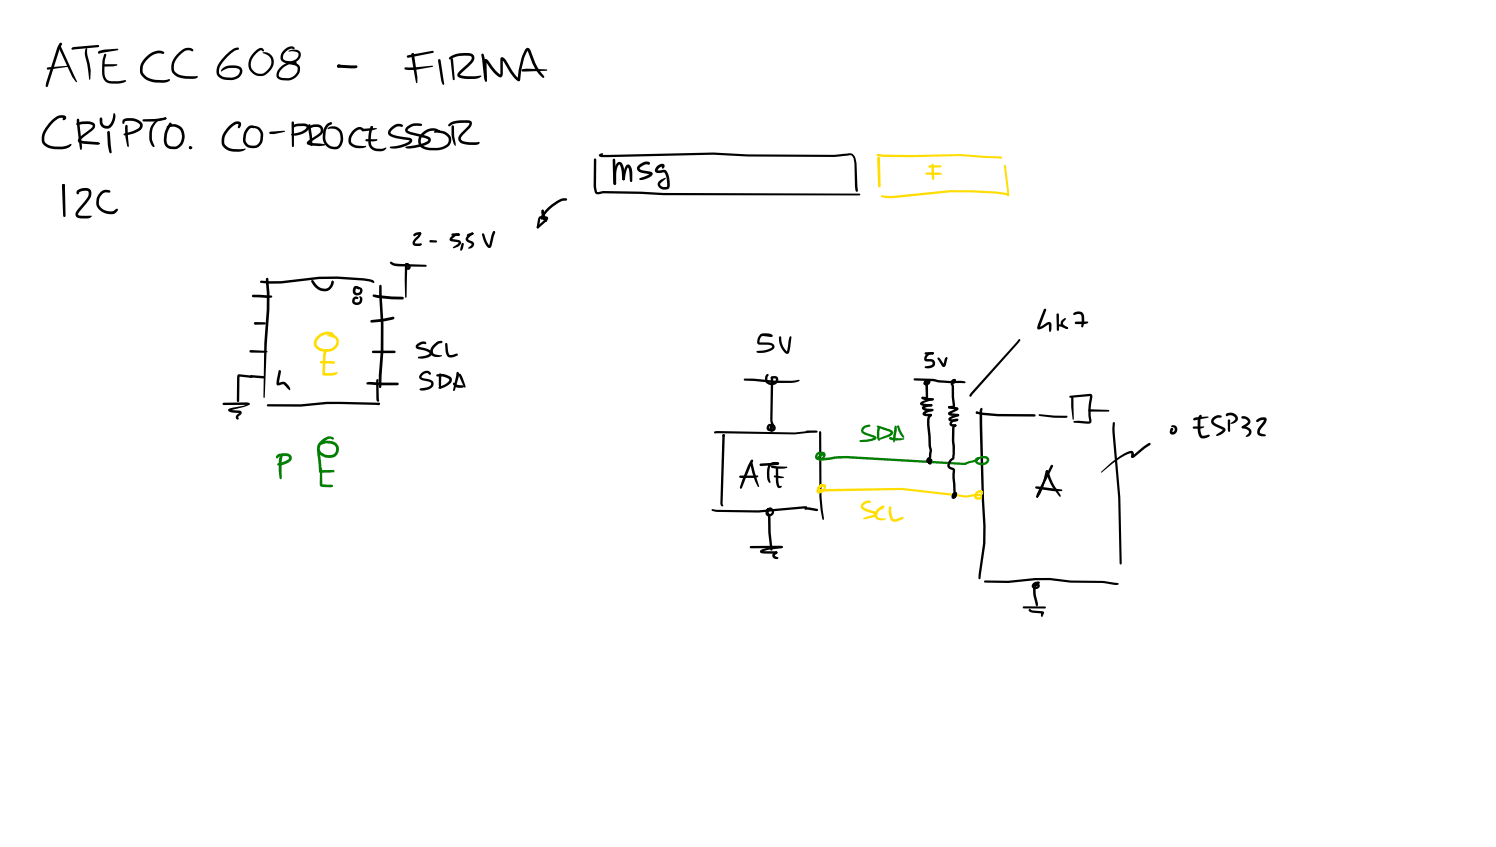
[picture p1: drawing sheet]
<svg xmlns="http://www.w3.org/2000/svg" width="449mm" height="254mm" viewBox="0 0 449 254" stroke-linecap="round" stroke-linejoin="round" font-family="sans-serif">
<g fill="#000">
<path d="M17.6 13.8l.4-.1 .3 .2 4.8 10.5-.2 .3-1.3-1.7-4-8.8 .1 .2zM17.9 13l.3-.2 .3 .1 .1 .4-.7 1.3-3.5 11.2-.4 .3-.3-.3 .2-1 3.3-10.5zM21.6 14.3l7.8-.8 .3 .3-.3 .4-7.7 .7-.3-.3zM25.6 14.6l.3-.2 .2 .2 .1 1.6a12.6 12.6 0 0 1 .7 7.8l-1.5-7.7zM29 13.7l.5-.2 .2 .3-.4 .3-.4-.3zM29.6 15.4l1.6-.5 4.1-.3 .2 .2-.2 .3-5.6 1-.3-.3zM30.8 19.4l4.2-.1 .2 .2-1.2 .4-2.9 .1-.3-.1zM31.2 16.3l.4-.2 .3 .4a12 12 0 0 0-.5 5.9l.4 1.2 .7 .6 2.8 .2 2.3-.4 .2 .3-.2 .2a8.7 8.7 0 0 1-5.3 .3l-1.2-1-.5-1.8a12.4 12.4 0 0 1 .6-5.7zM44 16.9a4.2 4.2 0 0 1 5.2-1.3v.5l-.4 .1a4.3 4.3 0 0 0-4.8 1.8 3.9 3.9 0 0 0-1.1 3.7v.2a4.5 4.5 0 0 0 3.7 2l3.3 .1a.81 .81 0 0 1 1.1 0l-.7 .5a7.5 7.5 0 0 1-3.7 .2 4.8 4.8 0 0 1-4.6-3 5 5 0 0 1 2-4.8zM53.1 16.3a4.4 4.4 0 0 1 3.2-2h.3a1.5 1.5 0 0 1 1.4 .8 .67 .67 0 0 1-1 0h-.7a5.7 5.7 0 0 0-4.1 5.9l.2 .4a3.5 3.5 0 0 0 2.2 1.2l4.4 .2a.44 .44 0 0 1 .2 .6 .44 .44 0 0 1-.6 .2h-.2a9.8 9.8 0 0 1-5.3-.6 3.2 3.2 0 0 1-1.4-4.6zM67.7 16.5l2.5-2 1.4-.2v.5l-.7 .2a12.6 12.6 0 0 0-5 5.1 1.92 1.92 0 0 0 1.5 3l2 .2a2.38 2.38 0 0 0 2.5-1.9l-.2-.7a4.8 4.8 0 0 0-3.4-.2l-1.9 1-.2-.2 .2-.4a4.8 4.8 0 0 1 5.6-.9 1.93 1.93 0 0 1-.4 3.3l-1.8 .7h-1.9a3.5 3.5 0 0 1-2.7-1.4l-.2-.6a4.9 4.9 0 0 1 1.5-4.2zM76.4 15.5l1.2-.9a1.02 1.02 0 0 1 1.4 .1l.1 .7-.9-.3a5.1 5.1 0 0 0-3 4.7 2.85 2.85 0 0 0 2.3 2.3 2.85 2.85 0 0 0 3-1.3 2.71 2.71 0 0 0 .8-3 2.71 2.71 0 0 0-2.4-1.8l-.2-.2a2.9 2.9 0 0 1 3.2 1.5 2.9 2.9 0 0 1-.5 3.4 3.6 3.6 0 0 1-3.9 2.1 3.6 3.6 0 0 1-3-3.3 5.1 5.1 0 0 1 1.9-4z"/>
<path d="M85.1 15.1a2.35 2.35 0 0 1 3.2-.9v.5l-.7-.1a2.98 2.98 0 0 0-2.7 2.8l.3 .5 .7 .3a3.5 3.5 0 0 0 2.5-.2 1.38 1.38 0 0 0 .9-2.2l-1-.4h-1.8l1-.5h1.4a1.71 1.71 0 0 1 1.4 1.5 1.71 1.71 0 0 1-1 1.8l-.6 .4a4.3 4.3 0 0 1-3.6 .1 1.92 1.92 0 0 1-.4-3.2zM84.3 20a4.7 4.7 0 0 1 4.6-1.3v.4l-.2 .1a4.7 4.7 0 0 0-4.9 2.6l-.2 .9 .3 .4 .8 .3h1.6a2.68 2.68 0 0 0 2.8-3.4l-.6-.4-1.7-.5a2.56 2.56 0 0 1 2.8 .4 2.94 2.94 0 0 1-1.6 4.2l-1.2 .4h-2.1a1.74 1.74 0 0 1-1.7-1 1.74 1.74 0 0 1 .3-2zM14.1 20.3l6.1-.6 .3 .2-6.1 1-.3-.1zM15.4 36.2l1.4-1.1a2.2 2.2 0 0 1 3 0 .64 .64 0 0 1-.3 .8 .64 .64 0 0 1-.7-.2l.3-.4v.1h-1.1a5 5 0 0 0-2.7 2.1l-1 1.2a4.4 4.4 0 0 0-.9 3.7l.1 .3a4.2 4.2 0 0 0 2.9 1.2h2.4l1.8-.5a.45 .45 0 0 1 .4-.2 .45 .45 0 0 1 .4 .3 3.2 3.2 0 0 1-3 1.3l-2-.1a4.1 4.1 0 0 1-3.7-1.8l-.1-.2a5.2 5.2 0 0 1 1.1-4.4zM22.9 37l.2-.1a6.7 6.7 0 0 1 4.6-.2 1.2 1.2 0 0 1 .4 2l-2.8 2.2-1.2 1.3 5.4 .4 .6 .4-.2 .2-.5 .2-5.3-.5a.87 .87 0 0 1-.7-.7 .87 .87 0 0 1 .4-.9l3.4-2.7 .6-.9-1.5-.5h-1.7l-1.4 .4-.2-.1zM23.1 35.7l.3-.1 .4 .3 .8 8-.1 .9-.2 .2-.4-1-.9-7.2zM30 35.3h.6l.1 1.4a1.26 1.26 0 0 0 .9 1 1.26 1.26 0 0 0 1.2-.3 5.8 5.8 0 0 0 1.2-3.1l.2-.4 .2 .1a3.9 3.9 0 0 1-1.8 4.5 2.11 2.11 0 0 1-2.7-2.1zM32.3 39.4l.2-.1 .4 .3 .6 6.1-.3 .3-.4-.3-.5-2.2zM37 35.8l.2-.1a5.3 5.3 0 0 1 5 .7 1.66 1.66 0 0 1-.5 2.9 9.7 9.7 0 0 1-4.3 1.3l-.3-.1v-.4l2.6-.7 1.8-.9 .5-.8-.2-.6a4.5 4.5 0 0 0-3.9-.8l-.5 .1-.4 .8a.92 .92 0 0 1 0-1.4zM37.7 37.5h.5l.1 .3 .3 5.8-.1 .5-.2-.1a13.6 13.6 0 0 1-.6-6.5zM42.8 35.9l3.6-.2 3.2-.5 .3 .3-.3 .4a15.3 15.3 0 0 1-6.5 .5l-.3-.1zM46.3 36.5a5.2 5.2 0 0 1 3.4-1.3l.2 .3-.3 .2a3.8 3.8 0 0 0-4 3.5v2.5l.8 2.1-.3 .3a3.6 3.6 0 0 1-1.3-2.7 5.5 5.5 0 0 1 1.5-4.9z"/>
<path d="M50.8 36.9l.3-.2 .4 .5-1.3 2.7-.2 2.8 .7 1 1.5 .3a2.93 2.93 0 0 0 2.2-4.3 3.1 3.1 0 0 0-4.3-1.4l-.2-.2a3.3 3.3 0 0 1 4.1-.3 3.3 3.3 0 0 1 1.3 3.9 3.3 3.3 0 0 1-3.1 3h-1a2.36 2.36 0 0 1-2.1-2.5l.3-2.5zM68.8 37.7a3.5 3.5 0 0 1 2.3-1.3 .98 .98 0 0 1 1.1 .3 .98 .98 0 0 1 0 1.2l-.5 .6a.88 .88 0 0 1-.2-1.3h-.5a3.9 3.9 0 0 0-2.2 1.7 4.7 4.7 0 0 0-1.5 3.9l.3 .7a3.5 3.5 0 0 0 2.4 1.2h2l1.6-.2 .1 .2a2.54 2.54 0 0 1-2.2 .8h-1.6a3.4 3.4 0 0 1-3-5.2zM74.3 38.1l1-.5 1.2 .2v.6h-1.2l-.5 .3a4.1 4.1 0 0 0-1.1 3.3v.1a1.85 1.85 0 0 0 1.6 1.5 2.11 2.11 0 0 0 2.8-1.7l.1-1.6-.2-.7-.8-.9-1.5-.6a2.23 2.23 0 0 1 3.2 1.9l-.1 2a2.99 2.99 0 0 1-3.1 2.5 2.99 2.99 0 0 1-2.8-2.9 4.8 4.8 0 0 1 1.4-3.5zM80.9 39.6l4.3-.4 .3 .2-3.3 .8-1.3-.1zM87.7 37.7l1.1-.5 2.3-.2a1.48 1.48 0 0 1 1.6 1v.5a4.7 4.7 0 0 1-5.3 2.1v-.4a6.2 6.2 0 0 0 4.5-1.8v-.4l-.8-.2-2.1 .1-1.1 .4-.3-.3zM87.6 36.5l.2-.1 .4 .4v7l-.3 .3-.3-.3zM92.8 37.9a3.3 3.3 0 0 1 2.6-.6l.4 .1a1.76 1.76 0 0 1 .7 2.9l-3.8 2.7v-.3l3.2 .3 1.5 .2 .2 .2-.1 .2a9.4 9.4 0 0 1-5-.2l-.5-.3 .2-.7 3.5-2.4 .5-.8-.1-.6-.5-.4-1.5-.1-1.3 .6-.3-.3zM92.6 37.3l.2-.1 .4 .4 .5 5.9-.3 .3-.3-.3-.6-4.4zM97.9 37.3l1.3-.7 .4 .4-1.1 .8-.6 .9-.3 2.1a2.72 2.72 0 0 0 3.7 3l.4-.5a3.8 3.8 0 0 0 .3-3.1 2.59 2.59 0 0 0-3.2-1.6l-.4 .2-.2-.2 .3-.3a2.85 2.85 0 0 1 4.3 2.2 4.2 4.2 0 0 1-.8 3.7 3.4 3.4 0 0 1-3.7 0 3.4 3.4 0 0 1-1.5-3.4l.3-2.1zM106 39l1.1-.8 1-.1a1.06 1.06 0 0 1 1 1l-1.5-.2a3.8 3.8 0 0 0-2.3 3.6l.3 .5 1.1 .6 3 .1 .2 .2-.4 .3a4.7 4.7 0 0 1-4-.3 2.29 2.29 0 0 1-.5-3.5zM108.7 38.7l2.7-.3 1.7 .2-1.6 .5-2.7 .3-.4-.4zM111.2 37.9h.6l-.1 .6 .1-.2a7.2 7.2 0 0 0-.3 5.3l.6 .6 .8 .3 1.6 .1 1.2-.4a.62 .62 0 0 1 0 .7 .62 .62 0 0 1-.6 .3l-2 .1a2.62 2.62 0 0 1-2.6-2.4l.1-3z"/>
<path d="M117.1 38.4a2.54 2.54 0 0 1 3.8-.7l-.5 .3a2.77 2.77 0 0 0-3.2 1.5l.1 .6a13.2 13.2 0 0 0 5.5 1.2 .95 .95 0 0 1 .9 .9 .95 .95 0 0 1-.8 1 8.4 8.4 0 0 1-5.8 1.2l-.2-.3 .3-.1a12.7 12.7 0 0 0 5.3-1.4l.4-.4-.5-.2a13.4 13.4 0 0 1-5.4-1.2 1.29 1.29 0 0 1-.1-2.1zM121.9 38.1a4.4 4.4 0 0 1 4.6-.9v.5l-.3 .1a4 4 0 0 0-3.7 .9l-.2 .4 .9 .5 5.1 1.3a1.17 1.17 0 0 1 1 1.1 1.17 1.17 0 0 1-.9 1.2 12.5 12.5 0 0 1-6.6 1.2l-.2-.2 .3-.2a20.9 20.9 0 0 0 6.3-1.6l.3-.5-.4-.3-5.8-1.6a1.08 1.08 0 0 1-.4-1.9zM126.4 40.1a3.8 3.8 0 0 1 5.6-.8l-.3 .3a3.9 3.9 0 0 0-5.4 2.1 1.78 1.78 0 0 0 .7 2l1.6 .6 2.5 .1a3.8 3.8 0 0 0 3.2-1.5 1.56 1.56 0 0 0-.1-1.9 3.9 3.9 0 0 0-3.1-1.2l-.9-.1a1.11 1.11 0 0 1 1.7-.6 4 4 0 0 1 3.1 1.6 2.73 2.73 0 0 1-2.1 4l-1.2 .3-2.6 .1a3.2 3.2 0 0 1-3.6-2 3 3 0 0 1 .9-3zM134.5 37.3l1.1-.8a13.1 13.1 0 0 1 5.2-.4 1.1 1.1 0 0 1 .8 .9 1.1 1.1 0 0 1-.5 1.1l-2.6 2.8-.2 .9 .4 .4 1.1 .3 3.3 .1a.41 .41 0 0 1 .7 .1 .41 .41 0 0 1-.4 .6l-2.7 .2-1.9-.4a1.62 1.62 0 0 1-.9-2.7l2.4-2.5 .5-1-3.8 .1-1.3 .3-1 .6-.3-.3zM135.5 37.7l.3-.1 .4 .4 .1 3 .4 2.6-.2 .1a9.3 9.3 0 0 1-1.1-5.7zM18.7 55.3h.7v.7l-.3 .1-.4-.2zM18.8 55.3h.6l-.1 .7-.6-.1zM18.8 55.3h.5l.2 .3 .2 9.1-.4 .4-.4-.4-.3-9zM23.1 57.2a3 3 0 0 1 4.1-.2l.2 1.2-.4 1.2-3 3.8-.6 1.1 .5 .3 3.5 .1 .1 .2-1 .6-2.7-.1a1.25 1.25 0 0 1-1.1-.8 1.25 1.25 0 0 1 .3-1.3l.4-.6a13.5 13.5 0 0 0 3.1-3.9l.1-.9a.61 .61 0 0 0-.8-.7l-1.6 .2-.5 .3-.1 .5a.58 .58 0 0 1-.6-.3 .58 .58 0 0 1 .1-.7zM30.2 57.6l1-.6a2.09 2.09 0 0 1 1.9 .4l-.3 .4-.8-.1a2.29 2.29 0 0 0-2.3 2.1v.8a2.56 2.56 0 0 0 2.5 2.7h1.7l1.2-.7 .3 .3-.7 .9a4.4 4.4 0 0 1-5.8-2.4v-.3a4.2 4.2 0 0 1 1.3-3.5zM109.7 41.8l3.3-.1 .2 .3-.2 .2-1 .2h-2.1l-.3-.3zM121.6 44.2l.2-.2 .2 .2-.2 .1z"/>
<path d="M117 78.6l.4-.1 1.2 .5 9.1 .4 .3 .3-.3 .3-9.2-.2-1.4-.7zM121.9 79l.6-.1 .1 .6h-.5h.3v.7l-.1-.5a.31 .31 0 0 1-.2-.5 .31 .31 0 0 1 .5 0 .91 .91 0 0 1 .6 1.2 .91 .91 0 0 1-1.3 .4 .91 .91 0 0 1-.3-1.3zM124.1 70.2l.8-.5a.96 .96 0 0 1 1.5 .3l-.4 .4-.9 .1-.8 .4-.4-.4zM125.7 69.7l.6 .1v.5l-.5 .9-1 1-.3 .8h2a.63 .63 0 0 1-.8 .8l-1.2-.1a.95 .95 0 0 1-.8-.7 .95 .95 0 0 1 .3-.9l1.7-2.1v.2zM128.9 72.1h1.9l.3 .3-.3 .3h-1.7l-.3-.4zM135.5 70.1l2-.1 .4 .4-.3 .3h-1.9l-.2-.1zM135.2 71.1l1.3-1 1.2-.1 .2 .4-.1 .2-1 .1-1.3 1.1v-.2l2.1 .4a.8 .8 0 0 1 .7 .6 .8 .8 0 0 1-.2 .8l-.7 .6-1.4 .5-.2-.2 .1-.2 1.7-1.3-2.2-.4a.68 .68 0 0 1-.6-.6 .68 .68 0 0 1 .4-.7zM138.6 72.9h.4l.1 .3-.2 1.2-.6 .8-.3-.3zM140.2 70.2l1.5-.5 .3 .4-.2 .3-1.5 .5-.3-.4zM140.2 70.7l1.3-.9h.4v.6l-.8 .4-.7 .9 1.1 .6a1.12 1.12 0 0 1 .7 1.1 1.12 1.12 0 0 1-.9 1h-.9l1.1-1.2-1.4-.8a.93 .93 0 0 1-.1-1.4zM141.4 69.8l.3-.1 .3 .2-.1 .4-.2 .1-.4-.2zM144.7 70l.2-.1 .3 .3 .7 2.1 .9 1.4h-.1l.9-3.6 .4-.8h.4l.1 .4-1 4a.72 .72 0 0 1-.6 .7 .72 .72 0 0 1-.8-.4l-1.1-2.2z"/>
<path d="M75.6 88.5l5.8 .1 .2 .1v.4a16.1 16.1 0 0 1-6-.1zM76.3 96.7l3.1-.1 .4 .4-.4 .3-2.9 .1-.4-.4zM78.1 84.3h6.2a79.6 79.6 0 0 1 27-.5 .77 .77 0 0 1 .8 .3 .77 .77 0 0 1 .1 .8l-1.1-.4a58.5 58.5 0 0 0-15.4-.8l-11.3 1.3-3.6 .1-2.5-.3-.3-.3zM79.9 83.4h.5a48.1 48.1 0 0 1 .4 9.6l-.8 10-.6 16.2-.2 .2-.2-.2 .3-16.3a81.2 81.2 0 0 0 .5-19.2zM93.4 84.1h.6a3.4 3.4 0 0 0 4.2 2.3l.8-.7 .4-1.2 .4-.4a1.14 1.14 0 0 1 0 1.7 3.1 3.1 0 0 1-5.1 .5l-1.3-1.8zM106 89.2l.7-.3 .8 .3-.1 .4-.7 .1-.3 .5 .1 .4 .7 .1 .7-.4 .1-.8-.3-.4a.66 .66 0 0 1 .9 0 .66 .66 0 0 1 .1 .9 1.54 1.54 0 0 1-1.5 1.5 1.54 1.54 0 0 1-1.6-1.3zM106.2 86l.4-.2a.97 .97 0 0 1 1.2 .9l-1-.1-.2 1 .4 .2h.5l.5-.7a.6 .6 0 0 0-.7-.6l-.2-.2a1.18 1.18 0 0 1 1.7 .8 1.18 1.18 0 0 1-1.2 1.4 1.49 1.49 0 0 1-1.7-.7 1.49 1.49 0 0 1 .3-1.8zM111.2 96.1l6.7-1.1 .4 .4-.2 .3a19.5 19.5 0 0 1-6.6 1.1l-.3-.2zM111.9 88.4l8.8 .6 .4 .4-.4 .4a37.5 37.5 0 0 1-8.7-.8l-.2-.3zM113.9 85.5h.5l.1 .3 .5 11.3v8.3l-.6 10.6-.4 .4-.4-.5v-3.3l.6-7.3v-8.2l-.5-8.8zM121.6 78.9h.5l.1 .3-.3 9.9-.2 .2-.2-.2-.1-5.2zM74.9 105.1l4.7 .1 .7 .3-.7 .3-4.4-.1-.4-.3z"/>
<path d="M75 112.6l3.9 .2 .6 .3-.1 .3-.5 .1-3.7-.3-.3-.4zM71.4 112.4l.4-.2 2.7 .3 1 .2 .3 .3-.4 .4-3.7-.5 .2-.1-.2 7.4-.3 .4-.4-.4 .1-6.8zM83.6 111.1h.6l.1 .6-.6 3.4-.3-.2 1.6-.4 .8 .3a2.76 2.76 0 0 1 1.3 2.1l-.2 .1-1.9-1.8-1.5 .4-.5-.2v-1.5zM110 114.7l1.1-.2 8.1 .2 .4 .4-.4 .4-5.5 .1-3.5-.3-.2-.1zM111.6 105.3l6.7-.2 .4 .4-.4 .4h-6.4l-.4-.4zM113 113.8l.2-.2 .3 .3 .1 6.5a.6 .6 0 0 1-.6-.2 .6 .6 0 0 1-.1-.6l-.1-5.3zM125 103.3l1.1-.7 1-.2a.6 .6 0 0 1 .7 .7l-1.2 .1-1.2 .7 2.6 .6 1.1 .6a1.1 1.1 0 0 1 .5 1.2 1.1 1.1 0 0 1-1 .8 3.7 3.7 0 0 1-3.2 .2l.2-.3a4.2 4.2 0 0 0 3.2-1l-.2-.3-.9-.5-2.3-.5a.78 .78 0 0 1-.7-.6 .78 .78 0 0 1 .3-.8zM126.4 111.9a1.67 1.67 0 0 1 2.9 .1l-.4 .4-.6-.5a1.78 1.78 0 0 0-1.9 1.2l.5 .3 2.2 .5a1.31 1.31 0 0 1 1 1 1.31 1.31 0 0 1-.6 1.3 4.5 4.5 0 0 1-3.6 .8l-.1-.2 .3-.3a4.7 4.7 0 0 0 3-.9l.2-.6-.1-.3-2.3-.6a1.04 1.04 0 0 1-1.1-.6 1.04 1.04 0 0 1 .2-1.1zM130.9 112.3a4.7 4.7 0 0 1 4 .6 1.26 1.26 0 0 1 .3 2 6.5 6.5 0 0 1-3.3 1.7l-.4-.3 .3-.3a5.8 5.8 0 0 0 2.8-1.7l.1-.5-.4-.4-1.4-.4-1.7-.1-.3-.1zM131.7 112.1h.6l.1 .2-.1 4.1-.2 .2-.5-1.1zM130.2 103.2l1.4-.9 .8-.1 .3 .4-.3 .3-.9 .3-1.3 1.2a1.07 1.07 0 0 0-.4 1.1 1.07 1.07 0 0 0 .8 .8l1.9 .2v.3a2.71 2.71 0 0 1-3.1-.3 2.2 2.2 0 0 1 .4-2.9zM133.6 102.9l.3-.1 .3 .3 .2 2.4 .4 .9 2.5-.3a.9 .9 0 0 1-1.1 1l-.7 .1a1.3 1.3 0 0 1-1.7-1.1z"/>
<path d="M135.9 114.8l.3-.1 1 .7 1.6 .2 .4 .3a2.45 2.45 0 0 1-2.6 .1l-.7-.6zM137 111.6h.5l.1 1.1-1.1 4.4-.3 .2-.3-.4zM137.6 112.1l.3-.1a6.3 6.3 0 0 1 1.7 3.7l-.2 .6-1.8-3.7zM66.8 120.9l7.3-.2 .6 .1 .2 .3-.3 .4h-7.5l-.3-.1zM68.5 122.7l1.3-.4 3.1-.6 1.5-.8h.4v.5l-1.1 .5-4.7 1.3v-.4l2.9 .3a.69 .69 0 0 1 .6 .6 .69 .69 0 0 1-.4 .7l-.6 .6 .1 .5a.53 .53 0 0 1-.7 .1 .53 .53 0 0 1-.2-.7l1.1-1.1-2.5-.2a.69 .69 0 0 1-.8-.9zM80.1 121.3l10.1-.1a127.2 127.2 0 0 1 23.2-.4l-.1 .2 .1-.2a.4 .4 0 0 1 .5 .5 .4 .4 0 0 1-.6 .2h-.2a123.8 123.8 0 0 0-22.9 .4h-9.8l-.4-.4z"/>
<circle cx="17.9" cy="14" r=".36"/>
<circle cx="49.6" cy="35.5" r=".3"/>
<circle cx="111.5" cy="38.1" r=".36"/>
<circle cx="137.5" cy="70.4" r=".37"/>
</g>
<g fill="#000">
<path d="M56.8 44l.3-.1 .7 .4-.7 .4-.5-.4z" fill-rule="evenodd"/>
<path d="M56.8 44l.4-.2v1l-.4-.2z" fill-rule="evenodd"/>
<circle cx="57.2" cy="44.3" r=".47"/>
</g>
<g fill="#fd0">
<path d="M95.2 100.8a3.7 3.7 0 0 1 4.8-.8l.2 .4a.52 .52 0 0 1-.1 .5 .52 .52 0 0 1-.5 .2l-.3-.6a3.4 3.4 0 0 0-4.4 2.4v.2a1.9 1.9 0 0 0 1.9 1.5l1.6 .1a2.17 2.17 0 0 0 2.3-2.9l-.7-.6-2-.5 1.4-.3a2.37 2.37 0 0 1 2.3 1.9 2.37 2.37 0 0 1-1.6 2.7 5.1 5.1 0 0 1-4.9-.2 2.34 2.34 0 0 1 0-4z"/>
<path d="M97.3 105.1l.3-.3 .4 .4-.3 1.2-.2 5.8-.4 .4-.4-.4 .2-5.8z"/>
<path d="M96.8 111.9h2.5l1.6-.4a.45 .45 0 0 1 .3 .5 .45 .45 0 0 1-.5 .4l-1.4 .3-2.1-.1-.4-.2z"/>
<path d="M96 108.3h4.2l.4 .4-.4 .4-3.9-.1-.4-.4z"/>
</g>
<g fill="#000">
<path d="M223.2 113.6l2.9-.1 6 .6 5.3 .1 2.3-.3 .2 .2-.8 .4-1.7 .3h-5.3l-8.7-.6-.3-.4zM228.2 100.2h1l2.1 .2-.1 .1 .2-.1 .3 .4-.5 .2-2.8-.2-.3-.3zM230 112.2l.2-.1 .4 .4-.4 .6v.8a.92 .92 0 0 0 .9 .8h.9l.5-.3 .2-.8-1.1-.2-.3-.2 .2-.3 1-.1a1.33 1.33 0 0 1 .9 1.3 1.33 1.33 0 0 1-1 1.3 2.01 2.01 0 0 1-2.3-.3 2.01 2.01 0 0 1-.5-2.3zM228 100.3l.9-.3h1.9l.7 .3 .2 .4-.3 .3-.7-.4h-1.6a1.3 1.3 0 0 0-1.2 1.2l-.1 .9 3.3 .1a1.1 1.1 0 0 1 1.2 .8 1.1 1.1 0 0 1-.6 1.3 6.7 6.7 0 0 1-4.6 .8l-.2-.2 .3-.3a7.7 7.7 0 0 0 4.3-1v-.4l-.5-.3-3.7-.3a2.25 2.25 0 0 1 .7-2.9zM231.3 113.1l.2-.1 .4 .3-.3 .6-.4-.2zM233.8 100.9h.4a5.3 5.3 0 0 0 1.9 4.5l.4-3.2 .3-1.1 .3-.3 .3 .4-.6 4.3a.79 .79 0 0 1-.7 .6 .79 .79 0 0 1-.8-.5 5.5 5.5 0 0 1-1.5-4.7zM320.8 118.8l6.2-.7 .4 .1 .3 .5a19.7 19.7 0 0 0-.3 7.5l-.2 .7-.7 .2-4.3-.3-.2-.3 .2-.3 4.5 .1a15.8 15.8 0 0 1 .3-7.4l-.1-.2-5.9 .6-.2-.1zM321.4 119l.2-.1 .4 .3 .1 6.3-.2 .4-.6-3.9zM214.2 129.5l.8-.2 23.4 .4 3.9-.4 .3 .2-.2 .3-4 .5-23.9-.3-.3-.1zM216.9 130.2l.4 .1-.1 .6-.4-.1zM216.8 130.3h.5l.1 .3-.7 20.4 .3 .6a.53 .53 0 0 1-.7 .1 .53 .53 0 0 1-.2-.6zM225.1 138.5l.2-.1 .4 .4 2 7-.2 .3a15.3 15.3 0 0 1-2.5-7.2z"/>
<path d="M225.2 138l.3-.2 .3 .1 .1 .4-3.3 8-.4 .3-.3-.4a42.9 42.9 0 0 1 3.3-8.2zM227.9 139.2l5.3-.5v.5h-.2a1.71 1.71 0 0 0-2.2 1.7v2.2l.3 1.5-.2 .2-.3-.1a5.3 5.3 0 0 1-.4-4.3 2.29 2.29 0 0 1 3.5-1.5l-.1 .4-.4 .2-5 .3-.3-.1zM231.4 139.7l4.6 .2 .2 .2a5.9 5.9 0 0 1-4.9 .1zM231.3 113.1l.4-.1 .2 .4-.2 12.6 .5 1.4a1.21 1.21 0 0 1-.2 1.7 1.21 1.21 0 0 1-1.7-.1 1.21 1.21 0 0 1 .1-1.7l1.4-.1a1.07 1.07 0 0 1 .8 1.6 1.07 1.07 0 0 1-1.8-.1l.1-.7 .4-.4 .6-.2 .4 .4-.7 .4-.1 .5h.4l.1-.5-.4-.3-.7-.1-.2 .7 .7 .2 .3-.4-.7-2.3 .2-12.5 .2 .1-.2-.3zM241.8 129.2l2.8-.1 .7 .3-.4 .3-2.9 .1-.2-.1zM245.8 129.4l.2-.1 .3 .3 .1 19.4 .7 6.4-.2 .6-.2-.3a18.6 18.6 0 0 1-.9-6.7zM292.8 123.5l6.5 .6 10.9 .1 .5 .4-.4 .3-11-.1-4.9-.4-1.5-.3-.2-.4zM294 122.5l.4-.2 .3 .3-.1 5 .6 22.3a67.6 67.6 0 0 1-1.2 23.7h-.4l-.1-.2v-1.2l1.4-9.2v-5.4l-.4-7.7-.6-22.3-.1-4.1zM311.6 124.3l.2-.1a27.8 27.8 0 0 0 8.1 .4l.3 .4-.2 .3a21.5 21.5 0 0 1-8.3-.6zM326.5 122.8l6 .1 .2 .3-.2 .2h-5.7l-.4-.3zM333.9 126.7h.4l.1 .2-.1 1.6a300.6 300.6 0 0 1 2.1 40.7h-.5a348.5 348.5 0 0 0-2.3-40.7zM213.5 152.7h.2a123.9 123.9 0 0 0 28.1-.9l.2 .1 .1 .5a116.1 116.1 0 0 1-27.2 1.1l-1.3-.3z"/>
<path d="M221.8 142.7l5.4-.1 .3 .2-.3 .3-1 .2h-4.1l-.4-.3zM230 152.6a1.29 1.29 0 0 1 2 .3 1.29 1.29 0 0 1-.6 1.9 1.29 1.29 0 0 1-1.8-1 1.31 1.31 0 0 1 .6-1.3 1.31 1.31 0 0 1 1.4 0l-.3 .5-.3-.3 .2 .2-.5 .3-.3 .7 .2 .2h.5l.4-.4v-.4l-.7-.3-.3 .4 .6 1.4 .1 4.9 .5 5.1-.3 .3-.4-.3a52.9 52.9 0 0 1-.7-9.9l-.1-.3a1.51 1.51 0 0 1-.2-2zM232.2 142.6l2.1 .2 .9 .4-.9 .2-1.9-.2-.3-.3zM232.8 140.2l.3-.1 .3 .3 .3 4.9 .2 .4h.4l.2 .2a.79 .79 0 0 1-.7 .5 .79 .79 0 0 1-.8-.6l-.3-1.6zM241.4 152.3l1.3-.2 2.4 .5 .3 .3-.3 .4-3.2-.5-.3 .1-.3-.3zM225 163.8l9-.1h.6l.2 .4-.3 .3h-9.3l-.2-.1zM232.6 165.4l.5 .1v.5h-.5zM231.9 165.9l.7-.5 .5 .1 .1 .4-.8 .7 .8 .4a.39 .39 0 0 1 0 .6 .39 .39 0 0 1-.5 0 1.07 1.07 0 0 1-1-1.4zM228.1 165.1l.7-.4 1.9-.5 3.8-.5 .3 .4-.4 .3-3.7 .4-2.1 .7-.1-.3 4.3 .1 .4 .4-.4 .4-4.3-.2a.52 .52 0 0 1-.5-.3 .52 .52 0 0 1 .1-.5zM234.2 163.9l.5-.1v.4l-.5 .1zM295.2 174.2h7.2l8.1-.9h4.5l6.1 .8 9.6 .1 4.9 .9-.7 .3-4.2-.6-9.6-.1-6.2-.7h-4.4l-8.1 .8-6.9-.1-.4-.3z"/>
<circle cx="217" cy="130.6" r=".36"/>
<circle cx="293" cy="123.7" r=".38"/>
</g>
<g fill="#008000">
<path d="M245 135.9l.8-.5 1.3 .2a1.46 1.46 0 0 1 .4 1.5 1.46 1.46 0 0 1-1.2 1 .83 .83 0 0 1-1.1-.4 .83 .83 0 0 1 .4-1.2l.9-.6a.66 .66 0 0 1 .9 .7h-.7l-.8 .9-.1-.1 .5-.1 .4-.3 .3-.8-1.2-.1-.5 .6-.1 .4 .2 .2a13.7 13.7 0 0 0 5.5-.5l3-.1 35 2.1 3-.8 1.2-.6 .1 .3 .3 .1-.4 .2 .1 .4 1.1 .4a1.2 1.2 0 0 0 1.7-.9l-.6-.4-2.3 .3-.2-.2a3.2 3.2 0 0 1 3.1-.7 1.47 1.47 0 0 1 .5 1.8 1.47 1.47 0 0 1-1.6 .8l-1.4-.1a1.11 1.11 0 0 1-1.1-1.2 1.11 1.11 0 0 1 1.3-1l.1 .5-.5 .4-3.9 1.3-35.5-2-2.9 .1-3.9 .6-1.9-.1a1.19 1.19 0 0 1-.2-2.1z"/>
<path d="M258.7 128.1l1-.6 1.3-.1v.5l-1 .2a.91 .91 0 0 0-.9 1.3l3.2 1.2a.68 .68 0 0 1 .6 .6 .68 .68 0 0 1-.5 .7 9.4 9.4 0 0 1-4.5 .6l-.1-.2 .3-.3 3-.4 1.2-.4v.2l-3.3-1.2a1.19 1.19 0 0 1-.3-2.1z"/>
<path d="M263.3 128.3l.3-.2 .4 .3-.3 2.3 .2 1.4-.2 .2a1.63 1.63 0 0 1-.7-1.6z"/>
<path d="M263.1 127.7l.3-.1 3.8 1.3a.98 .98 0 0 1 .7 1.1 .98 .98 0 0 1-.9 .8l-3.5 1.1 .1-.5 2.8-1.1 .8-.6-4-1.5z"/>
<path d="M268.4 127.7h.5l.1 .3a11.8 11.8 0 0 1-.9 4.7l-.3-1.3z"/>
<path d="M269.1 127.6l.6 .2 .7 1.7 .8 1.4v.3h-.4l-1.1-1.4-.6-1.8z"/>
<path d="M266.9 131.2l4.4 .4a3.8 3.8 0 0 1-2.9 .5l-1.4-.3-.2-.3z"/>
<circle cx="267.1" cy="131.4" r=".36"/>
</g>
<g fill="#fd0">
<path d="M245.6 145.6a1.35 1.35 0 0 1 2.2 .2 1.93 1.93 0 0 1-2.8 1.9 1.9 1.9 0 0 1 1-2.3l1.1-.3 .3 .3v.3l-1.1 .4-.7 1.2a1.44 1.44 0 0 0 1.5-1.5l-.9 .2-.3 .7 24.6-.4 16.8 1.9a8.2 8.2 0 0 0 4.7 0l2.1-.1 .1-.4h-.3a.93 .93 0 0 0-.8 1.4h.8l.4-.5a.76 .76 0 0 1 .1 1 .76 .76 0 0 1-.9 .3l-.3-.1a1.32 1.32 0 0 1-1.1-1.2 1.32 1.32 0 0 1 .9-1.3 .99 .99 0 0 1 1.5-.3 .99 .99 0 0 1 .2 1.4l-.6 .4h-2a8.6 8.6 0 0 1-4.9 0l-16.7-1.9-24.6 .4a.91 .91 0 0 1-.8-.7 .91 .91 0 0 1 .5-1z"/>
<path d="M258.7 150.9l.7-.6 1.1-.2a.45 .45 0 0 1 .6 .2 .45 .45 0 0 1-.2 .6h-.8a1.38 1.38 0 0 0-1.2 1l1.2 .8 2.8 .9 .3 .3v.4l-1.2 .8-3 .6-.1-.2 .3-.3 2.6-.8 .7-.4v.3l-3.6-1.4a1.13 1.13 0 0 1-.8-1 1.13 1.13 0 0 1 .6-1z"/>
<path d="M264.6 151.8h.5l.1 .3-.8 .7h-.3v-.4z"/>
<path d="M264.7 151.7l.2-.1 .3 .3-.1 .3-.2 .1-.3-.2z"/>
<path d="M263.2 152.6l1.5-.9 .5 .1-.1 .4-.6 .4a1.85 1.85 0 0 0-1.4 2.1l.6 .6 2.1 .3a2.62 2.62 0 0 1-2.8 .1 1.84 1.84 0 0 1 .2-3.1z"/>
<path d="M266.8 152l.5 .1-.1 .4-.5-.1z"/>
<path d="M266.8 152l.3-.1 .2 .3-.1 .3h-.3l-.2-.3z"/>
<path d="M266.7 152.1l.3-.2 .3 .3 .1 1.9 .6 1.5 .7 .1 1.9-.7 .4 .1-.1 .5-1.6 .7a1.48 1.48 0 0 1-2.3-.8l-.4-1.8z"/>
</g>
<g fill="#000">
<path d="M101.2 19.5l5.6 .1 .4 .4-.1 .3-.7 .2-4.9-.2-.3-.2zM122.1 16.7l7.6-1.5 .4 .3-.2 .4-7.4 1.4-.4-.1zM123.6 16.1l.5-.1v.6h-.5zM123.6 16l.5 .1 .1 .2 1 6.8-.2 1.9-.2-.3-1.3-7.1zM131.5 17.8l.3-.1 .4 .3 1 7.1-.1 .3-.3-.1-.5-1.1-.9-6zM134.8 17.2a8.5 8.5 0 0 1 6.6-1.1 1.49 1.49 0 0 1 .5 2.4l-3.9 4 2.2 .4 4.1-.3 .1 .3-.5 .3a8.9 8.9 0 0 1-6.1 .1 .94 .94 0 0 1-.6-.8 .94 .94 0 0 1 .4-.9l.4-.4a11.2 11.2 0 0 0 3.3-3.3l.2-.7-.4-.4a8.3 8.3 0 0 0-5.9 1l-.5-.1zM135.2 17.5l.3-.1 .4 .3 .5 6-.3 .4-.3-.3zM144.5 16.2l.5-.1 .4 1.6 .7 6.5-.3 .3-.3-.2-.3-.9zM101.2 19.5l.7-.2 .4 .4-.8 .6-.3-.2zM121.4 20.3l8.2-.6 .4 .2-5.6 1.1-2.8-.1-.3-.4zM145.4 17.7l.8 .2a14.4 14.4 0 0 0 3.9 4.5v-4.5a.69 .69 0 0 1 .6-.8 .69 .69 0 0 1 .7 .6l.5 .5a15.3 15.3 0 0 0 3.5 5.1l.5 .4v.6h-.5l-.6-.4a15.8 15.8 0 0 1-3.6-5.3l-.7-.7 .3-.2v4.7a.75 .75 0 0 1-.4 .7 .75 .75 0 0 1-.8-.1 18.6 18.6 0 0 1-4-4.6l.3-.3 .1 6-.2 .4-.3-.3 .2-1.4-.4-4.7zM145.6 24l.3-.1 .1 .5h-.4z"/>
<path d="M157.8 14.5l.8-.1 .6 .8a17.4 17.4 0 0 0 3.9 7.5l.1 .6-.6-.1a16 16 0 0 1-4.3-7.9v-.2l-.1 .2a18.9 18.9 0 0 0-2.2 8.6l-.4 .5-.4-.4 .2-.4-.2 .2a20.2 20.2 0 0 1 2.3-8.9zM156.5 20.9l1.4-.3 6.1 .2 .2 .2-.2 .2-7.3 .3-.2-.1zM313.1 92.8l.4-.3 .3 .5-1.9 5.4-.3-.3 1-.4 1.5-1a.8 .8 0 0 1 .8-.1 .8 .8 0 0 1 .5 .8v1.4l-.5 .8-.3-.8v-1.5l-2.2 1.3a.69 .69 0 0 1-.9 .2 .69 .69 0 0 1-.3-.9zM317.3 97.5l.5-.2h.6l1.8 .8 .2 .3-.4 .3-2.3-.8-.1 1-.3 .3-.3-.3zM317 94.1l.3-.1 .3 .3v4.6l-.3 .3-.3-.3zM318.6 95.9l.8-.5 .3 .1-.8 1.6 .6 .7 .7 .3 .1 .5a2.18 2.18 0 0 1-2.1-1.5v-.6zM322.1 93.8a2.34 2.34 0 0 1 2.5-.1l.6 1v1.7l-.3 1.5-.3 .3-.3-.3 .1-3a1 1 0 0 0-1.6-.6l-.8 .1zM322.5 96.6l3.7-.2 .2 .3-.2 .3-1 .2h-2.5l-.2-.1zM274.1 113.5l5.7 .1a22.6 22.6 0 0 0 8.5 .6l1 .1 .3 .3-.2 .3h-1.2a25.4 25.4 0 0 1-8.4-.6l-5.5-.2-.3-.3zM276.5 119.1l3.3 .3 .3 .4-.3 .3-2.1-.1-1.2-.4zM277.4 105.7l2.2-.1-.2 .2 .3-.2 .4 .3-.4 .4h-2l-.3-.1zM277.7 113.8a.96 .96 0 0 1 1.4 .7 .96 .96 0 0 1-1.3 1 .87 .87 0 0 1-.8-.8 .87 .87 0 0 1 .9-.9h.2a.53 .53 0 0 1 .6 .6 .53 .53 0 0 1-.7 .4l-.1-.5 .3 .3-.4 .4-.2-.3h.6l.2-.2-.3-.1 .1-.2 .2 5.1-.3 .4-.4-.3-.3-5.1z"/>
<path d="M276.6 119l1.5 .1 .3 .3-.3 .3h-1.3l-.4-.4zM279.5 105.7h.6l-.1 .5-.6-.1zM277.9 106.2l1-.6a.86 .86 0 0 1 1.2 .3l-.4 .4-.4-.1a1.59 1.59 0 0 0-1.4 1.5l1.7 .1 .8 .7a1.43 1.43 0 0 1-1.4 1.9h-1.3l-.4-.3 .3-.3 1.9-.4 .2-.7-.5-.3h-1.3a1.05 1.05 0 0 1-.8-.9 1.05 1.05 0 0 1 .6-1zM276.1 120.7l1.2-.6 2.5-.7 .3 .4-.2 .2-2.4 .6-.9 .6v-.3l2.8 .3 .3 .3-.1 .3a3 3 0 0 1-2.5 0l-1-.4-.1-.4zM281.3 107.3h.4l.4 .4 1.1 1.7h-.3l.6-2 .4-.3 .2 .1-.4 2.2a.64 .64 0 0 1-.4 .6 .64 .64 0 0 1-.8-.3l-1.3-2zM286.2 113.7l.5 .1-.1 .4h-.4zM285.6 113.9l.8-.3 .3 .4-.8 .6-.1-.1 .2-.1 .1 .2-.3 .4 .3 .7 .4 6.1-.4 .5-1.2 .1 .1-.2-.3 .3-.4-.4 .2-.3 1.4-.1-.1 .1-.3-2.7-.1-3.3-.2-.8a.79 .79 0 0 1 .5-1 .79 .79 0 0 1 1 .6l-.1 .1a.72 .72 0 0 1-1.1 .4 .72 .72 0 0 1 .1-1.2zM305.5 101.8l.3-.1 .3 .3-.6 .9-14.1 15.9-.6 .1v-.3l.4-.7zM278.9 124.2l.6 .1v.4h-.6zM276.7 121.9l1.3-.5 1.6-.1-.1 .5-1.4 .2-.9 .4v-.2l.9 .3 1.6 .1 .3 .4-.1 .2h-2.2a.9 .9 0 0 1-.9-.3 .9 .9 0 0 1-.1-1zM278.6 124.6l.4-.4h.5a.76 .76 0 0 1-.5 1l-.1 .1a12.1 12.1 0 0 0 .3 5.5v2.7l.3 1.8-.2 2-.8 .9h.7l-.2 .4h.4l.1 .3-.2 .3a.8 .8 0 0 1-1-.9 .8 .8 0 0 1 1.3-.4 .94 .94 0 0 1-.7 1 .94 .94 0 0 1-1.1-.6 .94 .94 0 0 1 .6-1.2l.4-.1-.2 .2 .2-2.2-.3-1.5-.1-2.7a12.8 12.8 0 0 1-.2-5.6zM276.9 123.6l1.5-.7 1.5-.2-.1 .6-1.6 .4-.8 .5v-.2l1.9 .1 .3 .4-.1 .2-1.7 .1a.78 .78 0 0 1-.9-.2 .78 .78 0 0 1 0-1z"/>
<path d="M284.5 121.9l2.8 .3a.49 .49 0 0 1 .2 .5 .49 .49 0 0 1-.4 .4l-2.1 1v-.3l2.3 .3 .4 .3-.1 .4-2.3-.1a.67 .67 0 0 1-.9-.5 .67 .67 0 0 1 .5-.8l2-1v.4l-2.1-.3-.4-.2zM285.9 127.6l.6-.4 .4 .4-.6 .9v8.9l-.7 .7a1.82 1.82 0 0 0-.7 1.7l1.3 .6 .3 .4-.1 2.4 .4 4.6-.4 .1 .3-.2 .3 .4a.51 .51 0 0 1-.6 .3 .51 .51 0 0 1-.4-.5l-.3-4.7 .1-2.2-.6-.2a1.48 1.48 0 0 1-.6-2.5l1.1-1.1-.1 .2v-8.9zM286.9 125.7l.5 .1-.1 .3-.5-.1zM285.2 126.3l1.4-.7h.6l.2 .3-.3 .3-.7 .1-.9 .8 1.3 .3v.5h-1.2a.85 .85 0 0 1-.8-.6 .85 .85 0 0 1 .4-1zM284.6 125.3l1.3-.7 1.7-.3-.1 .5-2.4 1v-.2l1.7 .2 .3-.2 .2 .1 .1 .4-.7 .3-1.1 .1a.79 .79 0 0 1-.9-.3 .79 .79 0 0 1-.1-.9zM315.2 139.6l.3-.2 .3 .1 .1 .4-4.8 9.3-.3-.3 .3-1zM351.4 127.6a1.39 1.39 0 0 1 1.7 1.2 1.39 1.39 0 0 1-1.5 1.5 .83 .83 0 0 1-.7-1.2l.2-.6 .4-.2 .5 .4-.5 .4 .3-.2-.1 .7 .6-.5v-.7l-.8-.3-.3-.3zM357.8 128h3.5l-1.3 .5-1.9 .1-.2-.1zM358.1 125.4l4-.5 .5 .2-4.4 1-.3-.4zM359.7 124.6l.4-.2 .4 .4-.4 1.1-.1 2.6 .4 1.9 .5 .3 1.7-.4 .3 .3a2.58 2.58 0 0 1-2.7 .7l-.7-1-.3-1.8 .1-2.9zM363.8 125.2l1.3-.7 1.3 .2v.5l-1.6 .3-.6 .5-.2 .5 .9 .7 2.1 .9a.9 .9 0 0 1 .6 .9 .9 .9 0 0 1-.6 .8l-1.1 .7-1 .2v-.4l1.9-1.4-2.8-1.4a1.37 1.37 0 0 1-.2-2.3zM367.8 124.1a2.09 2.09 0 0 1 2.4-.2 2.09 2.09 0 0 1 1 2.1l-.3 .4a1.77 1.77 0 0 1-1.8 .6l1.3-1.1 .1-.6a1.82 1.82 0 0 0-2.2-.6l.1-.3-.1 .3h-.5z"/>
<path d="M368.4 125.9l.2-.2 .4 .4v3.1l-.3 .3-.3-.2-.1-.5zM372.4 124.9l.8-.1a1.57 1.57 0 0 1 1.6 .7 1.57 1.57 0 0 1-.1 1.7l-.9 .7-1 .5-.2-.1v-.5l1.7-1.3-.7-.8-1.2-.3zM372.6 127.9h1.1a1.68 1.68 0 0 1 1.7 1.8 1.37 1.37 0 0 1-1.8 1.2l.9-.9 .1-.7-.8-.6-1.2-.3zM372.6 127.9l.5 .1-.1 .4-.5-.2zM376.9 125.9a2.96 2.96 0 0 1 2.5-.7l.5 .3-.1 .8-1.7 2.6-.2 .7 .2 .3 1.3 .3 .3 .3a1.93 1.93 0 0 1-2.2 0 1.72 1.72 0 0 1 .2-2.5l1.2-1.5 .2-.7 .2 .1-1.1 .1-1.1 .6-.3-.4zM286.4 147.8l.3-.1 .3 .2-.1 .4-.2 .1-.3-.2zM285.9 147.8a.75 .75 0 0 1 1.1 .1 .75 .75 0 0 1-.3 1.1 .75 .75 0 0 1-1-.5 .84 .84 0 0 1 1.2-.7v.5h-.4l-.1 .3v-.4l-.2 .9-.2-.2 .5-.2a.59 .59 0 0 1-.2 .9 .59 .59 0 0 1-.8-.3v-.9zM310.6 146l.4-.2 7.4 1 .2 .2-.2 .3h-2.3l-5.2-.7-.3-.2zM313.8 141.1l.2-.1 .4 .4-1.6 5.1-1 1.9-.7 .8-.2-.2 .8-1.2 .7-1.5zM313.8 141.1a.56 .56 0 0 1 .8 .6 23.1 23.1 0 0 0 3.6 6.9l-.2 .4-.3-.3a16.4 16.4 0 0 1-3.9-7zM330.3 141.5a24.8 24.8 0 0 1 8.3-6.1 1.04 1.04 0 0 1 1.3 .1 1.04 1.04 0 0 1 .1 1.3l-.4-.2 3.4-2.7 1.6-1.1 .5 .1-.1 .6-1.6 1-3.4 2.8a.65 .65 0 0 1-.8-.3 .65 .65 0 0 1 .1-.8v-.3l-.5 .1a16.5 16.5 0 0 0-5.1 3l-3.3 2.7zM309.9 174.9l.8-.4h1.1v.5l-1.1 .3-.5 .4v.2l.5 .1 .5-.4-.3 .3-.2 .6a9.8 9.8 0 0 0 .6 4.3l.1 .6-.4 .5-.4-.9a9.4 9.4 0 0 1-.6-5 .92 .92 0 0 1 .9-1.1 .92 .92 0 0 1 .9 1.2 1.18 1.18 0 0 1-1.4 .5 1.18 1.18 0 0 1-.8-1.3z"/>
<path d="M306.8 181.9h6.6l.3 .3-.3 .3h-6.3l-.3-.4zM308.6 182.7l.5-.1v.5v-.3l3.9 .6 .2 .4-.5 .9a.31 .31 0 0 1-.4 .3 .31 .31 0 0 1-.1-.5l.3-.8 .2 .3-3.1-.3-.9-.4z"/>
<circle cx="101.5" cy="19.8" r=".45"/>
<circle cx="123.8" cy="16.3" r=".38"/>
<circle cx="276.8" cy="119.3" r=".35"/>
<circle cx="286.5" cy="127.6" r=".37"/>
<circle cx="311.1" cy="149" r=".29"/>
<circle cx="314.1" cy="141.4" r=".37"/>
</g>
<g fill="#008000">
<path d="M96.3 132.2l.8-.7 1.4-.6 1.1 .1 .6 .5-.3 .3-1.5-.1a5 5 0 0 0-2.4 2.1 1.91 1.91 0 0 0 1.9 2.6h1.5a1.7 1.7 0 0 0 1.4-1.8 1.7 1.7 0 0 0-1.6-1.5l-1.5-.1-1.2 .4a.92 .92 0 0 1 1-1.1l1.8-.1a2.54 2.54 0 0 1 2.4 2.7 2.54 2.54 0 0 1-2.6 2.4 3.4 3.4 0 0 1-4-2.5 2.97 2.97 0 0 1 1.2-2.6z"/>
<path d="M95.2 134.6l.3-.1 .4 .4 .6 5.7v.8l-.4 .4-.4-.4z"/>
<path d="M95.8 141.1l4.2-.2 .4 .4-.4 .4-3.9 .1-.3-.2z"/>
<path d="M96.1 140.4l.2-.1 .3 .3 .1 4.8-.1-.2 3 .2 .2 .1v.5l-2.7 .1-1.1-.4z"/>
<path d="M84.1 136.5h.5l.1 .4a17.2 17.2 0 0 0-.2 6.5l-.3 .3-.3-.3a16.7 16.7 0 0 1 0-6.7z"/>
<path d="M83.1 136.5l1.2-.5 1.5-.1a1.41 1.41 0 0 1 1.6 .8 1.41 1.41 0 0 1-.4 1.7 4.8 4.8 0 0 1-3.8 1.1v-.5l.3-.1a4.6 4.6 0 0 0 3.1-1.3l-.1-.6-.7-.2-2 .2-.7 .5a.59 .59 0 0 1 0-1z"/>
</g>
<g fill="#000">
<path d="M178.2 47.6h.5l.2 .3-.1 7.9 .4 1.8 1.7-.3 11.4 .2 6.6 .4 58.9 .2 .3 .2-.3 .3-58.9-.1-6.6-.3-11.4-.2-1.5 .3a.9 .9 0 0 1-1-.8l-.3-1.7zM179.7 46.3l1.1-.3-.1 .4-.5 .4v-.4l33.7-.7 10.4 .6 25.9 .1 3.8-.3a1.88 1.88 0 0 1 2.6 1.4l.3 1.5 .5 8.2-.4 .3-.3-.2-.2-1.4-.2-6.9-.3-1.5-.7-.9-5.1 .5-25.9-.2-10.4-.5-33.3 .7-.9-.3zM185.2 48.8a.94 .94 0 0 1 1.5 .5 9.2 9.2 0 0 1 .7 4.3l-.4 .5-.4-.5a8.8 8.8 0 0 0-.6-4l-.2-.3-.3 .3-.5 1.5-.2 4.1-.4 .3-.4-.5a13 13 0 0 1 .5-5zM183.9 47.7l.3-.1 .3 .3 .3 7.2-.4 .4-.3-.3-.2-.6zM187.9 49.5a1.02 1.02 0 0 1 1.1 0 1.02 1.02 0 0 1 .5 1.1l.2 1.1-.1 2.8-.3 .1-.4-.3-.2-3.3-.4-.9h.2l-.5 .9-.6 2.8-.4 .3-.2-.2 .1-1.9 .5-1.6zM186.9 53.3l.4 .1 .1 .3-.2 .3h-.4l-.2-.3zM191.4 49.7l.9-.7 1.3-.5a.78 .78 0 0 1 1 0 .78 .78 0 0 1 .3 .8h-.6l-.1-.3 .2 .3-1 .1-1.6 1.1 .6 .5 2.5 .4a.79 .79 0 0 1 .9 .6 .79 .79 0 0 1-.6 1l-1.6 .7-1.6 .3-.2-.1v-.4l2.4-.9 .8-.6v.3l-3.2-.7a1.15 1.15 0 0 1-.4-1.9zM197 49.9a1.45 1.45 0 0 1 2.3-.4 .75 .75 0 0 1-.7 1v-.7l.1 .2a1.73 1.73 0 0 0-1.5 1.1l2-.2 .7 .3a6.1 6.1 0 0 1 1 4.5l-.4 .9-1.2 .3a1.56 1.56 0 0 1-1.7-.7 1.56 1.56 0 0 1 .1-1.9l1.9-1 .1 .2-1.5 1.4-.2 .4 .3 .4 .7 .4 .9-.1 .2-.3a7.1 7.1 0 0 0-.7-3.9l-.3-.1-1.3 .2a1.01 1.01 0 0 1-1.3-.5 1.01 1.01 0 0 1 .3-1.3zM162.9 65l.9-.1a.68 .68 0 0 1 .6 .5 .68 .68 0 0 1-.3 .8l-2.5 2.2h-.5v-.5l2.6-2.4 .1 .2-.9-.2zM161.1 67.9h.4l.1 .5h-.5zM162.5 63h.5l.1 .2-.2 2.1a.36 .36 0 0 1-.2 .4 .36 .36 0 0 1-.5-.2l.3-.7zM162.3 65.3l.4-.1v.5l-.4 .1z"/>
<path d="M162.5 63h.5l1.1 3v.3l-.3 .2-.4-.5v.3l-.6-1.4-.4-1.1zM161.7 65l.8-.1 1.6 1.3-.5 .3-1.4-1.1-.5 2.8-.4 .3-.3-.4 .4-2.4zM164.4 62.2l3.6-2.5 1-.3 1 .2v.5l-1.1 .1a12.5 12.5 0 0 0-5.9 4.9l-.3 .6a.5 .5 0 0 1-.5-.3 .5 .5 0 0 1 .1-.6z"/>
</g>
<g fill="#fd0">
<path d="M263.3 47.1h.5l.2 .3 .2 8.4-.4 .4-.4-.3-.3-8z"/>
<path d="M263 46.3l.4-.1 1.5 .2 8.5 .1 14.8-.3 11.5 .7 .7 .1 .2 .3-.3 .3-12.2-.8-14.7 .3h-8.5l-1.6-.2-.3-.1z"/>
<path d="M264.3 58.6l3.5 .1 17.2-1.7h6.4l7.5 .4 3.1 .5 .5 .2 .2 .4-.3 .4-.3-.4v.2l-3.3-.6-7.4-.4h-6.4l-17.2 1.7a4.7 4.7 0 0 1-3.6-.6z"/>
<path d="M301.2 49.5l.2-.1 .3 .3 .9 7.5 .1 1.3-.3 .4-.3-.4z"/>
<path d="M279.5 49.2l.2-.1 .4 .3 .1 4.2-.3 .4-.3-.3-.2-2z"/>
<path d="M278.5 49.7l3.6-.1 .4 .3-.4 .3-3.3 .1-.3-.1z"/>
<path d="M277.7 51.8l3.4-.1 1.5 .5-1.5 .3-3.2-.1-.3-.3z"/>
</g>
</svg>
